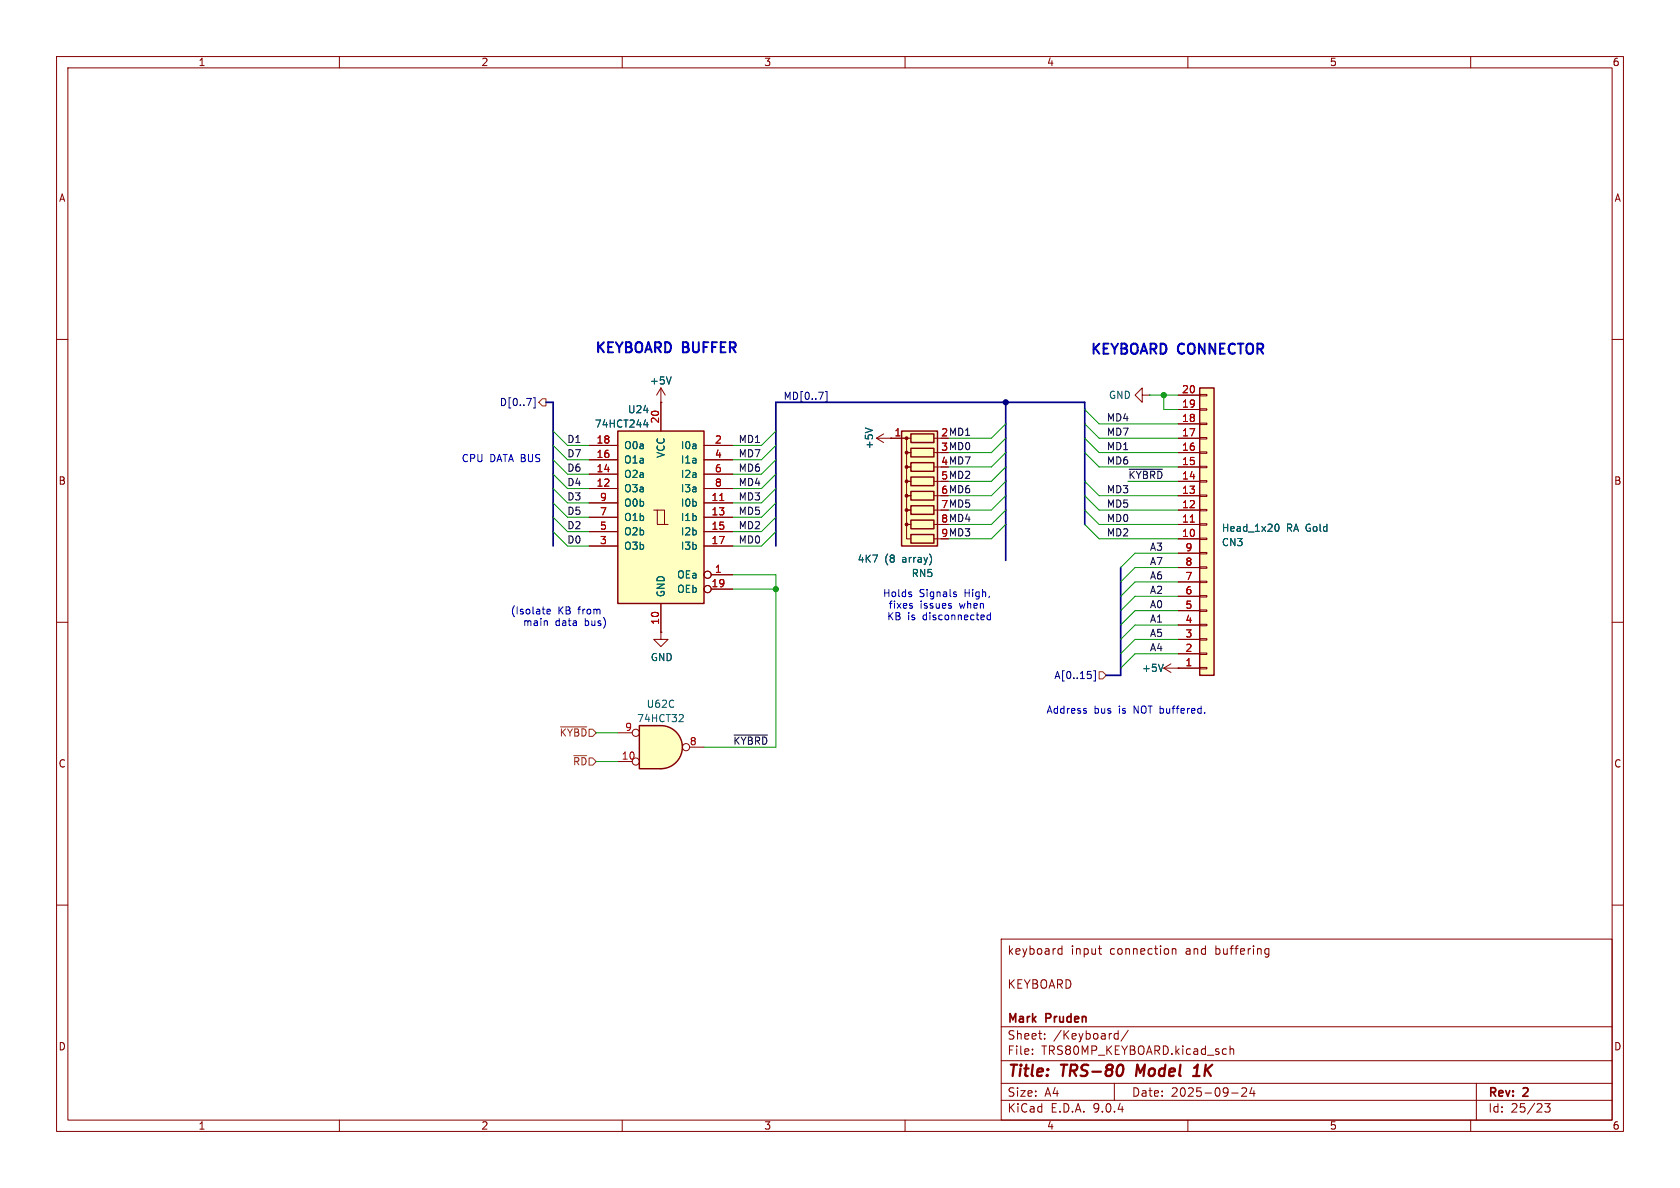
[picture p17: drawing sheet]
<svg xmlns="http://www.w3.org/2000/svg" width="297mm" height="210mm" viewBox="0 0 297 210" stroke-linecap="round" stroke-linejoin="round" font-family="sans-serif">
<defs><g id="words">
<g font-size="2.8" fill="#840000">
<text x="178" y="190.9">Title:</text>
<text x="187.7" y="190.9">TRS-80</text>
<text x="201.7" y="190.9">Model</text>
<text x="212.7" y="190.9">1K</text>
</g>
<g font-size="2.5" fill="#0000c2">
<text x="105" y="62.9">KEYBOARD BUFFER</text>
<text x="192.6" y="63.1">KEYBOARD CONNECTOR</text>
</g>
<g font-size="2.1" fill="#840000">
<text x="178" y="169">keyboard</text>
<text x="189.3" y="169">input</text>
<text x="196.2" y="169">connection</text>
<text x="209.8" y="169">and</text>
<text x="215.1" y="169">buffering</text>
<text x="178" y="175">KEYBOARD</text>
<text x="178" y="184">Sheet:</text>
<text x="178" y="181.2">Mark</text>
<text x="185" y="181.2">Pruden</text>
<text x="186.2" y="184">/Keyboard/</text>
<text x="178" y="186.7">File:</text>
<text x="184.1" y="186.7">TRS80MP_KEYBOARD.kicad_sch</text>
<text x="178" y="196.9">KiCad</text>
<text x="178" y="194.1">Size:</text>
<text x="184.7" y="194.1">A4</text>
<text x="185.7" y="196.9">E.D.A.</text>
<text x="193.3" y="196.9">9.0.4</text>
<text x="200" y="194.1">Date:</text>
<text x="207" y="194.1">2025-09-24</text>
<text x="263" y="194.3">Rev:</text>
<text x="263" y="196.9">Id:</text>
<text x="267.1" y="196.9">25/23</text>
<text x="269.4" y="194.3">2</text>
</g>
<g font-size="1.8" fill="#840000">
<text x="35" y="11.9">1</text>
<text x="85" y="11.9">2</text>
<text x="135" y="11.9">3</text>
<text x="185" y="11.9">4</text>
<text x="235" y="11.9">5</text>
<text x="285" y="11.9">6</text>
<text x="10.3" y="35.9">A</text>
<text x="285.3" y="35.9">A</text>
<text x="10.3" y="85.9">B</text>
<text x="285.3" y="85.9">B</text>
<text x="10.3" y="135.9">C</text>
<text x="285.3" y="135.9">C</text>
<text x="10.3" y="185.9">D</text>
<text x="285.3" y="185.9">D</text>
<text x="35" y="199.9">1</text>
<text x="85" y="199.9">2</text>
<text x="135" y="199.9">3</text>
<text x="185" y="199.9">4</text>
<text x="235" y="199.9">5</text>
<text x="285" y="199.9">6</text>
</g>
<g font-size="1.8" fill="#000084">
<text x="88.3" y="72">D[0..7]</text>
<text x="138.4" y="70.8">MD[0..7]</text>
<text x="186.3" y="120.2">A[0..15]</text>
</g>
<g font-size="1.8" fill="#006464">
<text x="114.8" y="68.2">+5V</text>
<text x="195.9" y="70.7">GND</text>
<text x="105.1" y="75.8">74HCT244</text>
<text x="110.9" y="73.3">U24</text>
<text x="110.2" y="79.6">O0a</text>
<text x="110.2" y="82.1">O1a</text>
<text x="117.7" y="81" transform="rotate(-90 117.7 81)">VCC</text>
<text x="120.3" y="79.6">I0a</text>
<text x="120.3" y="82.1">I1a</text>
<text x="154.5" y="79.5" transform="rotate(-90 154.5 79.5)">+5V</text>
<text x="110.2" y="84.7">O2a</text>
<text x="110.2" y="87.2">O3a</text>
<text x="110.2" y="89.8">O0b</text>
<text x="120.3" y="84.7">I2a</text>
<text x="120.3" y="87.2">I3a</text>
<text x="120.3" y="89.8">I0b</text>
<text x="110.2" y="92.3">O1b</text>
<text x="110.2" y="94.8">O2b</text>
<text x="120.3" y="92.3">I1b</text>
<text x="120.3" y="94.8">I2b</text>
<text x="215.9" y="94.2">Head_1x20</text>
<text x="227.4" y="94.2">RA Gold</text>
<text x="110.2" y="97.4">O3b</text>
<text x="120.3" y="97.4">I3b</text>
<text x="151.5" y="99.7">4K7</text>
<text x="156.4" y="99.7">(8</text>
<text x="159.6" y="99.7">array)</text>
<text x="215.9" y="96.7">CN3</text>
<text x="117.7" y="105.7" transform="rotate(-90 117.7 105.7)">GND</text>
<text x="119.6" y="102.5">OEa</text>
<text x="119.6" y="105">OEb</text>
<text x="161.1" y="102.2">RN5</text>
<text x="114.9" y="117.1">GND</text>
<text x="201.8" y="119">+5V</text>
<text x="114.2" y="125.3">U62C</text>
<text x="112.5" y="127.9">74HCT32</text>
</g>
<g font-size="1.8" fill="#a90000">
<text x="208.9" y="69.6">20</text>
<text x="116.6" y="75" transform="rotate(-90 116.6 75)">20</text>
<text x="158" y="77.2">1</text>
<text x="166.3" y="77.2">2</text>
<text x="208.9" y="77.2">17</text>
<text x="208.9" y="74.7">18</text>
<text x="208.9" y="72.1">19</text>
<text x="105.4" y="78.5">18</text>
<text x="105.4" y="81">16</text>
<text x="105.4" y="83.6">14</text>
<text x="126.3" y="78.5">2</text>
<text x="126.3" y="81">4</text>
<text x="126.3" y="83.6">6</text>
<text x="166.3" y="79.8">3</text>
<text x="166.3" y="82.3">4</text>
<text x="208.9" y="82.3">15</text>
<text x="208.9" y="79.8">16</text>
<text x="105.4" y="86.1">12</text>
<text x="106" y="88.6">9</text>
<text x="125.7" y="88.6">11</text>
<text x="126.3" y="86.1">8</text>
<text x="166.3" y="84.8">5</text>
<text x="166.3" y="87.4">6</text>
<text x="166.3" y="89.9">7</text>
<text x="208.9" y="89.9">12</text>
<text x="208.9" y="87.4">13</text>
<text x="208.9" y="84.8">14</text>
<text x="106" y="91.2">7</text>
<text x="106" y="93.7">5</text>
<text x="125.7" y="91.2">13</text>
<text x="125.7" y="93.7">15</text>
<text x="166.3" y="92.5">8</text>
<text x="166.3" y="95">9</text>
<text x="208.9" y="95">10</text>
<text x="208.9" y="92.5">11</text>
<text x="106" y="96.3">3</text>
<text x="125.7" y="96.3">17</text>
<text x="126.3" y="101.3">1</text>
<text x="209.5" y="100.1">8</text>
<text x="209.5" y="97.5">9</text>
<text x="125.7" y="103.9">19</text>
<text x="209.5" y="107.7">5</text>
<text x="209.5" y="105.2">6</text>
<text x="209.5" y="102.6">7</text>
<text x="116.6" y="110.5" transform="rotate(-90 116.6 110.5)">10</text>
<text x="209.5" y="112.8">3</text>
<text x="209.5" y="110.2">4</text>
<text x="209.5" y="117.9">1</text>
<text x="209.5" y="115.3">2</text>
<text x="110.4" y="129.3">9</text>
<text x="121.8" y="131.8">8</text>
<text x="109.8" y="134.4">10</text>
</g>
<g font-size="1.8" fill="#0f0f0f">
<text x="166.3" y="77.2">2 MD1</text>
<text x="195.6" y="77.1">MD7</text>
<text x="195.6" y="74.6">MD4</text>
<text x="100.2" y="78.4">D1</text>
<text x="100.2" y="83.5">D6</text>
<text x="100.2" y="80.9">D7</text>
<text x="130.5" y="83.5">MD6</text>
<text x="130.5" y="78.4">MD1</text>
<text x="130.5" y="80.9">MD7</text>
<text x="166.3" y="79.8">3 MD0</text>
<text x="166.3" y="82.3">4 MD7</text>
<text x="195.6" y="79.7">MD1</text>
<text x="195.6" y="82.2">MD6</text>
<text x="100.2" y="86">D4</text>
<text x="100.2" y="88.6">D3</text>
<text x="130.5" y="88.6">MD3</text>
<text x="130.5" y="86">MD4</text>
<text x="166.3" y="84.8">5 MD2</text>
<text x="166.3" y="87.4">6 MD6</text>
<text x="166.3" y="89.9">7 MD5</text>
<text x="195.6" y="89.8">MD5</text>
<text x="195.6" y="87.3">MD3</text>
<text x="199.4" y="84.7">~{KYBRD} 14</text>
<text x="100.2" y="91.1">D5</text>
<text x="100.2" y="93.6">D2</text>
<text x="130.5" y="91.1">MD5</text>
<text x="130.5" y="93.6">MD2</text>
<text x="166.3" y="92.5">8 MD4</text>
<text x="166.3" y="95">9 MD3</text>
<text x="195.6" y="94.9">MD2</text>
<text x="195.6" y="92.4">MD0</text>
<text x="100.2" y="96.2">D0</text>
<text x="130.5" y="96.2">MD0</text>
<text x="203.2" y="97.4">A3</text>
<text x="203.2" y="100">A7</text>
<text x="203.2" y="102.5">A6</text>
<text x="203.2" y="107.6">A0</text>
<text x="203.2" y="105.1">A2</text>
<text x="203.2" y="112.7">A5</text>
<text x="203.2" y="110.1">A1</text>
<text x="203.2" y="115.2">A4</text>
<text x="129.5" y="131.7">~{KYBRD}</text>
</g>
<g font-size="1.8" fill="#0000c2">
<text x="81.5" y="81.9">CPU</text>
<text x="86.6" y="81.9">DATA BUS</text>
<text x="156" y="105.8">Holds</text>
<text x="157" y="107.8">fixes</text>
<text x="162.5" y="105.8">Signals</text>
<text x="162.6" y="107.8">issues</text>
<text x="169.7" y="107.8">when</text>
<text x="170.6" y="105.8">High,</text>
<text x="90.2" y="108.7">(Isolate</text>
<text x="92.4" y="110.7">main</text>
<text x="98.1" y="110.7">data</text>
<text x="98.6" y="108.7">KB</text>
<text x="102.3" y="108.7">from</text>
<text x="103.5" y="110.7">bus)</text>
<text x="156.7" y="109.8">KB</text>
<text x="160.4" y="109.8">is</text>
<text x="163.2" y="109.8">disconnected</text>
<text x="184.9" y="126.2">Address</text>
<text x="193.4" y="126.2">bus</text>
<text x="197.9" y="126.2">is</text>
<text x="200.7" y="126.2">NOT buffered.</text>
</g>
<g font-size="1.8" fill="#725600">
<text x="98.8" y="130.4">~{KYBD}</text>
<text x="101.2" y="135.5">~{RD}</text>
</g>
</g></defs>
<g fill="none" stroke="#840000" stroke-width=".18">
<path d="M10 10h277v190h-277zM12 12h273v186h-273zM60 10v2M110 10v2M160 10v2M210 10v2M260 10v2M10 60h2M154.9 77.5l1.3 .7M154.9 77.5h2.6M156.2 76.7l-1.3 .8M157.5 77.5h.1"/>
<path d="M201.9 69.9v-1.3l-1.2 1.3 1.2 1.2v-1.2h1.3M203.2 69.9h.1M285 60h2M10 110h2M205.7 118.1l1.3 .8M205.7 118.1h2.6M207 117.3l-1.3 .8M208.3 118.1h.1M285 110h2M10 160h2M177 166h108v32h-108zM187.2 168.6h.5"/>
<path d="M187.2 167.8h.5M187.7 167.2v1.5M194.2 167.7h.5M194.5 168.6l.2 .1M207.2 167.8l.3-.1 .3 .1 .1 .9M207.2 167.7v1M223.7 168.6h.6M223.7 167.8h.6M224.3 167.7v1.2l-.1 .2-.4 .1M285 160h2M60 198v2M110 198v2"/>
<path d="M160 198v2M177 194.5h108M177 191.5h108M177 187.5h108M177 181.5h108M182.5 186.3v.1M182.5 185.5v.1M184.7 183.6v.1M184.7 182.8v.1M197 191.5v3M197 183.6l.2 .1 .5-.1M197.7 182.2v1.5"/>
<path d="M197.7 182.8l-.5-.1-.2 .1M199.5 182.1l-1.3 2M210 198v2M217.5 184.9v1.5M217.5 185.5l.2-.1 .3 .1 .1 .9M217.7 193.2h1.2M219.5 192.4l.6-.1 .2 .1 .1 .3-.9 1.1h.9M221.3 192.2l-.3 1.1h.9M221.7 192.8v1M260 198v2M261 191.5v6.5M273.1 195.1h.9l-.5 .6 .5 .1v.7l-.3 .1h-.4l-.2-.1"/>
</g>
<path d="M198.4 188.3a1.31 1.31 0 0 1 0 1.5M201.1 188.2l-.3 2M210.9 190.2h1.2M211.1 188.8l.6-.6-.2 2" fill="none" stroke="#840000" stroke-width=".4"/>
<path d="M153 75.7l1.2 .4M205.6 117.4l-.4 1.3" fill="none" stroke="#006464" stroke-width=".18"/>
<path d="M212.1 68.6h2.5v50.8h-2.5z" fill="#ffffc2"/>
<path d="M212.1 68.6h2.5v50.8h-2.5z" fill="none" stroke="#840000" stroke-width=".25"/>
<g fill="none" stroke="#840000" stroke-width=".18">
<path d="M116.8 71.1h.1M116.8 68.6l.8 1.3M116.8 68.6l-.7 1.3M116.8 68.6v2.5M208.3 77.5h3.8M208.3 74.9h3.8M208.3 72.4h3.8M208.3 69.9h3.8M212.1 79.9h1.3v.2h-1.3zM212.1 77.3h1.3v.3h-1.3zM212.1 74.8h1.3v.3h-1.3zM212.1 72.3h1.3v.2h-1.3z"/>
<path d="M212.1 69.7h1.3v.3h-1.3zM208.3 97.8h3.8M208.3 95.3h3.8M208.3 92.7h3.8M208.3 90.2h3.8M208.3 87.6h3.8M208.3 85.1h3.8M208.3 82.6h3.8M208.3 80h3.8M212.1 97.7h1.3v.2h-1.3zM212.1 95.1h1.3v.3h-1.3zM212.1 92.6h1.3v.2h-1.3z"/>
<path d="M212.1 90h1.3v.3h-1.3zM212.1 87.5h1.3v.3h-1.3zM212.1 85h1.3v.2h-1.3zM212.1 82.4h1.3v.3h-1.3zM208.3 118.1h3.8M208.3 115.6h3.8M208.3 113h3.8M208.3 110.5h3.8M208.3 108h3.8M208.3 105.4h3.8M208.3 102.9h3.8M208.3 100.3h3.8"/>
<path d="M212.1 118h1.3v.2h-1.3zM212.1 115.4h1.3v.3h-1.3zM212.1 112.9h1.3v.3h-1.3zM212.1 110.4h1.3v.2h-1.3zM212.1 107.8h1.3v.3h-1.3zM212.1 105.3h1.3v.2h-1.3zM212.1 102.7h1.3v.3h-1.3zM212.1 100.2h1.3v.3h-1.3z"/>
</g>
<path d="M210.4 92.3h.8" fill="none" stroke="#a90000" stroke-width=".18"/>
<path d="M118.7 66.6l-.5 1.3M225.5 92.8l.2-.1a.68 .68 0 0 1 .4 .6 .68 .68 0 0 1-.4 .6l-.2-.1" fill="none" stroke="#006464" stroke-width=".18"/>
<path d="M109.2 76.2h15.3v30.5h-15.3z" fill="#ffffc2"/>
<g fill="none" stroke="#840000" stroke-width=".18">
<path d="M104.1 78.7h5.1M116.8 71.1v5.1M124.5 78.7h5M104.1 81.3h5.1M104.1 83.8h5.1M104.1 86.4h5.1M104.1 88.9h5.1M104.1 91.4h5.1M104.1 94h5.1M104.1 96.5h5.1M115.6 90.2h.6v2.5h1.9M116.2 90.2h1.3v2.5"/>
<path d="M124.5 81.3h5M124.5 83.8h5M124.5 86.4h5M124.5 88.9h5M124.5 91.4h5M124.5 94h5M124.5 96.5h5M116.8 111.8v1.2h-1.2l1.2 1.3 1.3-1.3h-1.3M116.8 111.8h.1M116.8 106.7v5.1M125.7 101.6h3.8M125.7 104.1h3.8"/>
<circle cx="125.1" cy="101.6" r=".63"/>
<circle cx="125.1" cy="104.1" r=".63"/>
</g>
<path d="M109.2 76.2h15.3v30.5h-15.3z" fill="none" stroke="#840000" stroke-width=".25"/>
<path d="M127.2 88.5h.8" fill="none" stroke="#a90000" stroke-width=".18"/>
<path d="M113.8 75.1h.8M114.4 74.7v.8" fill="none" stroke="#006464" stroke-width=".18"/>
<path d="M116.8 128.3a3.8 3.8 0 0 1 3.8 3.8 3.8 3.8 0 0 1-3.8 3.8z" fill="#ffffc2" stroke="#ffffc2" stroke-width=".18"/>
<path d="M113 128.3h3.8v7.6h-3.8z" fill="#ffffc2"/>
<path d="M113 128.3h3.8a3.8 3.8 0 0 1 3.8 3.8 3.8 3.8 0 0 1-3.8 3.8h-3.8z" fill="none" stroke="#840000" stroke-width=".25"/>
<g fill="none" stroke="#840000" stroke-width=".18">
<path d="M109.2 129.5h2.6M109.2 134.6h2.6M121.9 132.1h2.6"/>
<circle cx="112.4" cy="134.6" r=".63"/>
<circle cx="112.4" cy="129.5" r=".63"/>
<circle cx="121.3" cy="132.1" r=".63"/>
</g>
<path d="M120.6 126.3l.2 .3-.1 .3-.7 .7h.8" fill="none" stroke="#006464" stroke-width=".18"/>
<path d="M159.4 76.2h6.3v20.3h-6.3z" fill="#ffffc2"/>
<path d="M159.4 76.2h6.3v20.3h-6.3zM161 76.7h4.1v1.5h-4.1zM161 79.2h4.1v1.6h-4.1zM161 81.8h4.1v1.5h-4.1zM161 84.3h4.1v1.6h-4.1zM161 86.9h4.1v1.5h-4.1zM161 89.4h4.1v1.5h-4.1zM161 91.9h4.1v1.6h-4.1zM161 94.5h4.1v1.5h-4.1z" fill="none" stroke="#840000" stroke-width=".25"/>
<g fill="#840000" stroke="#840000" stroke-width=".18">
<circle cx="160.3" cy="77.5" r=".25"/>
<circle cx="160.3" cy="80" r=".25"/>
<circle cx="160.3" cy="82.5" r=".25"/>
<circle cx="160.3" cy="85.1" r=".25"/>
<circle cx="160.3" cy="87.6" r=".25"/>
<circle cx="160.3" cy="90.2" r=".25"/>
<circle cx="160.3" cy="92.7" r=".25"/>
</g>
<g fill="none" stroke="#840000" stroke-width=".18">
<path d="M104.1 78.7h5.1M116.8 71.1h.1M116.8 71.1v5.1M124.5 78.7h5M157.5 77.5h.1M157.5 77.5h2.5M161 77.5h-.7v2.5h.7h-.7v2.6h.7h-.7v2.5h.7h-.7v2.5h.7h-.7v2.6h.7h-.7v2.5h.7h-.7v2.6h.7M165.1 77.5h1.3M208.3 77.5h3.8M208.3 74.9h3.8M208.3 72.4h3.8M208.3 69.9h3.8"/>
<path d="M104.1 81.3h5.1M104.1 83.8h5.1M104.1 86.4h5.1M104.1 88.9h5.1M104.1 91.4h5.1M104.1 94h5.1M104.1 96.5h5.1M124.5 81.3h5M124.5 83.8h5M124.5 86.4h5M124.5 88.9h5M124.5 91.4h5"/>
<path d="M124.5 94h5M124.5 96.5h5M165.1 80h1.3M165.1 82.6h1.3M165.1 85.1h1.3M165.1 87.6h1.3M165.1 90.2h1.3M165.1 92.7h1.3M165.1 95.3h1.3M208.3 80h3.8M208.3 82.6h3.8M208.3 85.1h3.8"/>
<path d="M208.3 87.6h3.8M208.3 90.2h3.8M208.3 92.7h3.8M208.3 95.3h3.8M208.3 97.8h3.8M116.8 111.8h.1M116.8 106.7v5.1M125.7 101.6h3.8M125.7 104.1h3.8M208.3 118.1h.1M208.3 118.1h3.8M208.3 115.6h3.8"/>
<path d="M208.3 113h3.8M208.3 110.5h3.8M208.3 108h3.8M208.3 105.4h3.8M208.3 102.9h3.8M208.3 100.3h3.8"/>
<circle cx="125.1" cy="101.6" r=".63"/>
<circle cx="125.1" cy="104.1" r=".63"/>
</g>
<path d="M94.3 70.3h.3v1.8h-.3M145.9 69.2h.3v1.8h-.3M192.9 119.3v.5M193.4 118.6h.3v1.8h-.3" fill="none" stroke="#000084" stroke-width=".18"/>
<path d="M95.9 70.5h.6v1.3h-.6l-.7-.7zM194.3 118.7h.6l.7 .7-.7 .6h-.6zM99.1 128.5h4.6M101.4 133.6h2.3" fill="none" stroke="#725600" stroke-width=".18"/>
<path d="M199.6 83h5.9M129.8 129.9h5.9" fill="none" stroke="#0f0f0f" stroke-width=".18"/>
<path d="M96.5 71.1h1.3v25.4M177.8 71.1v28M191.8 92.7v-21.6h-54.6v25.4M198.1 100.3v19.1h-2.5" fill="none" stroke="#000084" stroke-width=".3"/>
<g fill="none" stroke="#009600" stroke-width=".18">
<path d="M97.8 76.2l2.5 2.5h3.8M97.8 78.7l2.5 2.6h3.8M137.2 76.2l-2.6 2.5h-5.1M137.2 78.7l-2.6 2.6h-5.1M177.8 77.5l-2.5 2.5h-7.7M177.8 74.9l-2.5 2.6h-7.7M191.8 72.4l2.5 2.5h14M191.8 77.5l2.5 2.5h14M191.8 74.9l2.5 2.6h14M203.2 69.9h5.1M205.7 69.9v2.5h2.6M97.8 83.8l2.5 2.6h3.8"/>
<path d="M97.8 86.4l2.5 2.5h3.8M97.8 91.4l2.5 2.6h3.8M97.8 88.9l2.5 2.5h3.8M97.8 81.3l2.5 2.5h3.8M97.8 94l2.5 2.5h3.8M137.2 83.8l-2.6 2.6h-5.1M137.2 86.4l-2.6 2.5h-5.1M137.2 91.4l-2.6 2.6h-5.1M137.2 88.9l-2.6 2.5h-5.1M137.2 81.3l-2.6 2.5h-5.1M137.2 94l-2.6 2.5h-5.1M177.8 87.6l-2.5 2.6h-7.7"/>
<path d="M177.8 92.7l-2.5 2.6h-7.7M177.8 82.6l-2.5 2.5h-7.7M177.8 90.2l-2.5 2.5h-7.7M177.8 85.1l-2.5 2.5h-7.7M177.8 80l-2.5 2.6h-7.7M191.8 87.6l2.5 2.6h14M191.8 92.7l2.5 2.6h14M191.8 90.2l2.5 2.5h14M191.8 85.1l2.5 2.5h14M191.8 80l2.5 2.6h14M199.4 85.1h8.9M208.3 97.8h-7.6l-2.6 2.5"/>
<path d="M129.5 101.6h7.7v30.5h-12.7M129.5 104.1h7.7M208.3 110.5h-7.6l-2.6 2.5M208.3 105.4h-7.6l-2.6 2.6M208.3 102.9h-7.6l-2.6 2.5M208.3 100.3h-7.6l-2.6 2.6M208.3 108h-7.6l-2.6 2.5M208.3 115.6h-7.6l-2.6 2.5M208.3 113h-7.6l-2.6 2.6M105.4 129.5h3.8M105.4 134.6h3.8"/>
</g>
<g fill="none" stroke="#0000c2" stroke-width=".18">
<path d="M96.7 108.1l.6-.1-.1-.2-.3-.1-.2 .2 .1 .6h.4M96.7 109.8l.1 .8M161 105l.2 .2-.2 .3M161 104.6l.1 .1M161.2 107.1l.1 .2-.1 .2M161.2 106.7h.1M168.2 107.2v.3M168.7 105l.3 .1 .1 .2-.2 .2h-.2M168.7 104.6l.3 .1M175.1 108.3v1.3M175.1 108.8l-.4-.1-.2 .3 .1 .5h.5M191.9 125.7l.2 .1-.2 .3"/>
<path d="M191.9 125.2l.1 .1M213 126v.1"/>
</g>
<path d="M113.8 75.1h.8M114.4 74.7v.8M118.7 66.6l-.5 1.3M153 75.7l1.2 .4M225.5 92.8l.2-.1a.68 .68 0 0 1 .4 .6 .68 .68 0 0 1-.4 .6l-.2-.1M205.6 117.4l-.4 1.3" fill="none" stroke="#006464" stroke-width=".18"/>
<path d="M127.2 88.5h.8M210.4 92.3h.8" fill="none" stroke="#a90000" stroke-width=".18"/>
<g fill="#009600" stroke="#009600" stroke-width=".18">
<circle cx="205.7" cy="69.9" r=".46"/>
<circle cx="137.2" cy="104.1" r=".46"/>
</g>
<circle cx="177.8" cy="71.1" r=".46" fill="#000084" stroke="#000084" stroke-width=".18"/>
<use href="#words"/>
</svg>
